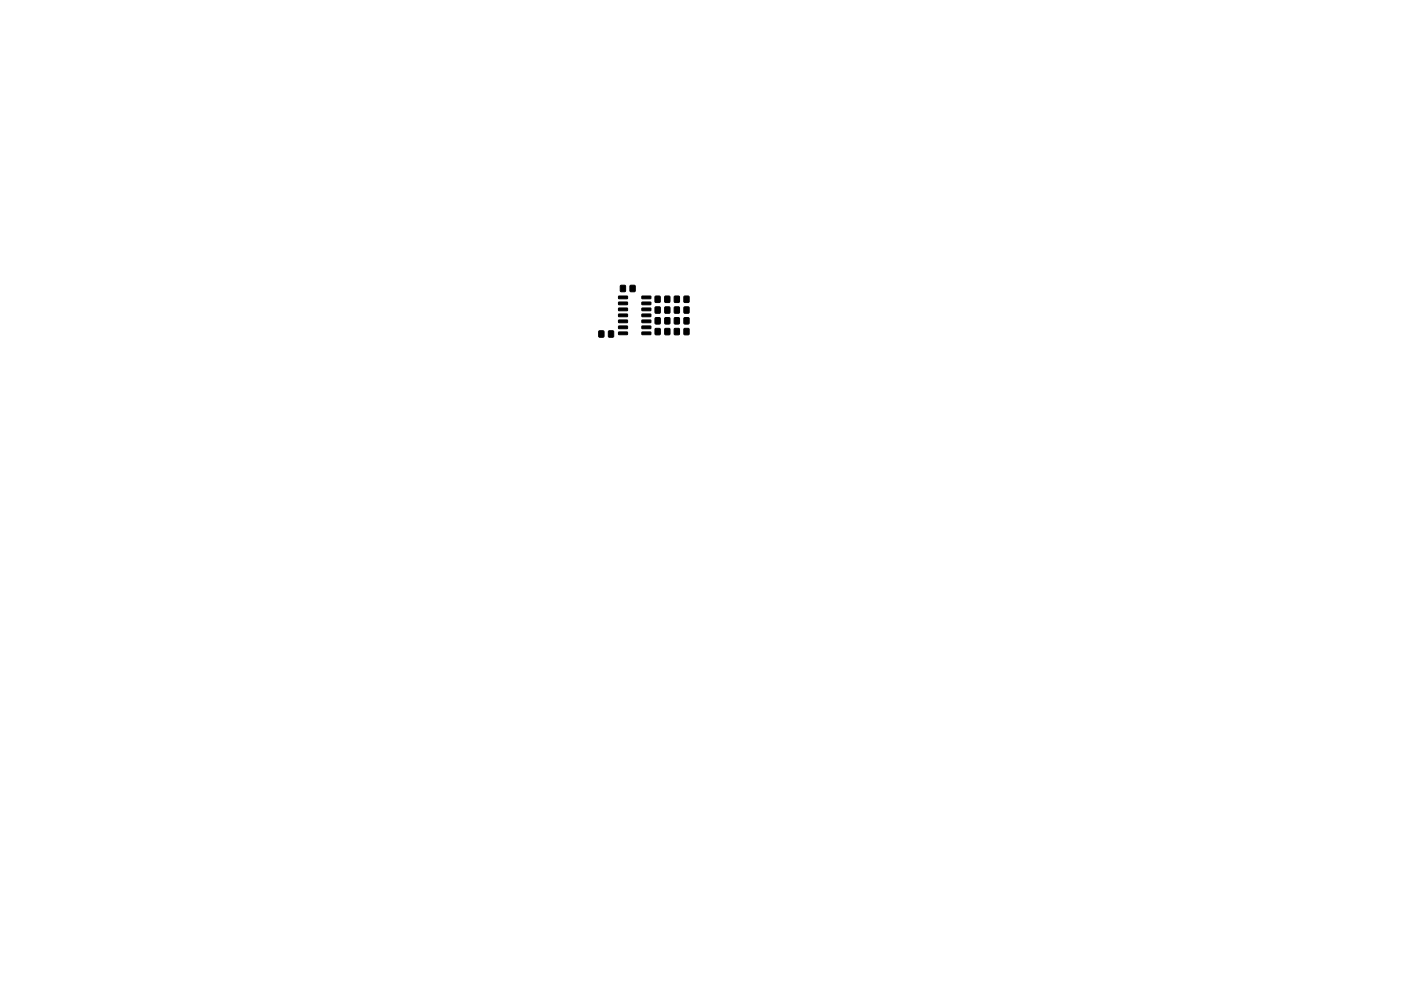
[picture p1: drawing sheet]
<svg xmlns="http://www.w3.org/2000/svg" width="297mm" height="210mm" viewBox="0 0 297 210" stroke-linecap="round" stroke-linejoin="round" font-family="sans-serif">
<g fill="#000" stroke="#000" stroke-width=".21">
<path d="M127 70.2l1 .1v1.2h-1zM129 70.2l1.1 .1-.1 1.2h-1zM131.6 60.6h1v1.3l-1-.1zM131.2 70.5l1.7-.1 .2 .5-.2 .1h-1.7zM131.2 69.2h1.7l.2 .4-.2 .1h-1.7zM131.2 67.9h1.7l.2 .5-.2 .1h-1.7zM131.2 66.7l1.7-.1 .2 .5-.2 .1h-1.7zM131.2 65.4l1.7-.1 .2 .5-.2 .1h-1.7zM131.2 64.1h1.7l.2 .4-.2 .2h-1.7zM131.2 62.8h1.7l.2 .5-.2 .1h-1.7zM133.6 60.6h1v1.3l-1-.1zM136.1 62.8h1.8l.1 .5-.1 .1h-1.7z"/>
<path d="M136.1 64.1h1.8l.1 .4-.1 .2h-1.7zM136.1 65.4l1.8-.1 .1 .5-.1 .1h-1.7zM136.1 66.7l1.8-.1 .1 .5-.1 .1h-1.7zM136.1 67.9h1.8l.1 .5-.1 .1h-1.7zM136.1 69.2h1.8l.1 .4-.1 .1h-1.7zM136.1 70.5l1.8-.1 .1 .5-.1 .1h-1.7zM138.9 62.9h1v1.2h-1zM138.9 67.4l1.1 .1-.1 1.2h-1zM138.9 69.7h1.1l-.1 1.3h-1zM138.9 65.2h1.1l-.1 1.2h-1zM141 62.9h1v1.2h-1zM141 67.4l1 .1v1.2h-1z"/>
<path d="M141 69.7h1v1.3h-1zM141 65.2h1v1.2h-1zM143 69.7h1v1.3h-1zM143 67.4l1 .1v1.2h-1zM143 62.9h1v1.2h-1zM143 65.2h1v1.2h-1zM145 69.7h1.1l-.1 1.3h-1zM145 67.4l1.1 .1-.1 1.2h-1zM145 62.9h1.1l-.1 1.2h-1zM145 65.2h1.1l-.1 1.2h-1z"/>
</g>
</svg>
